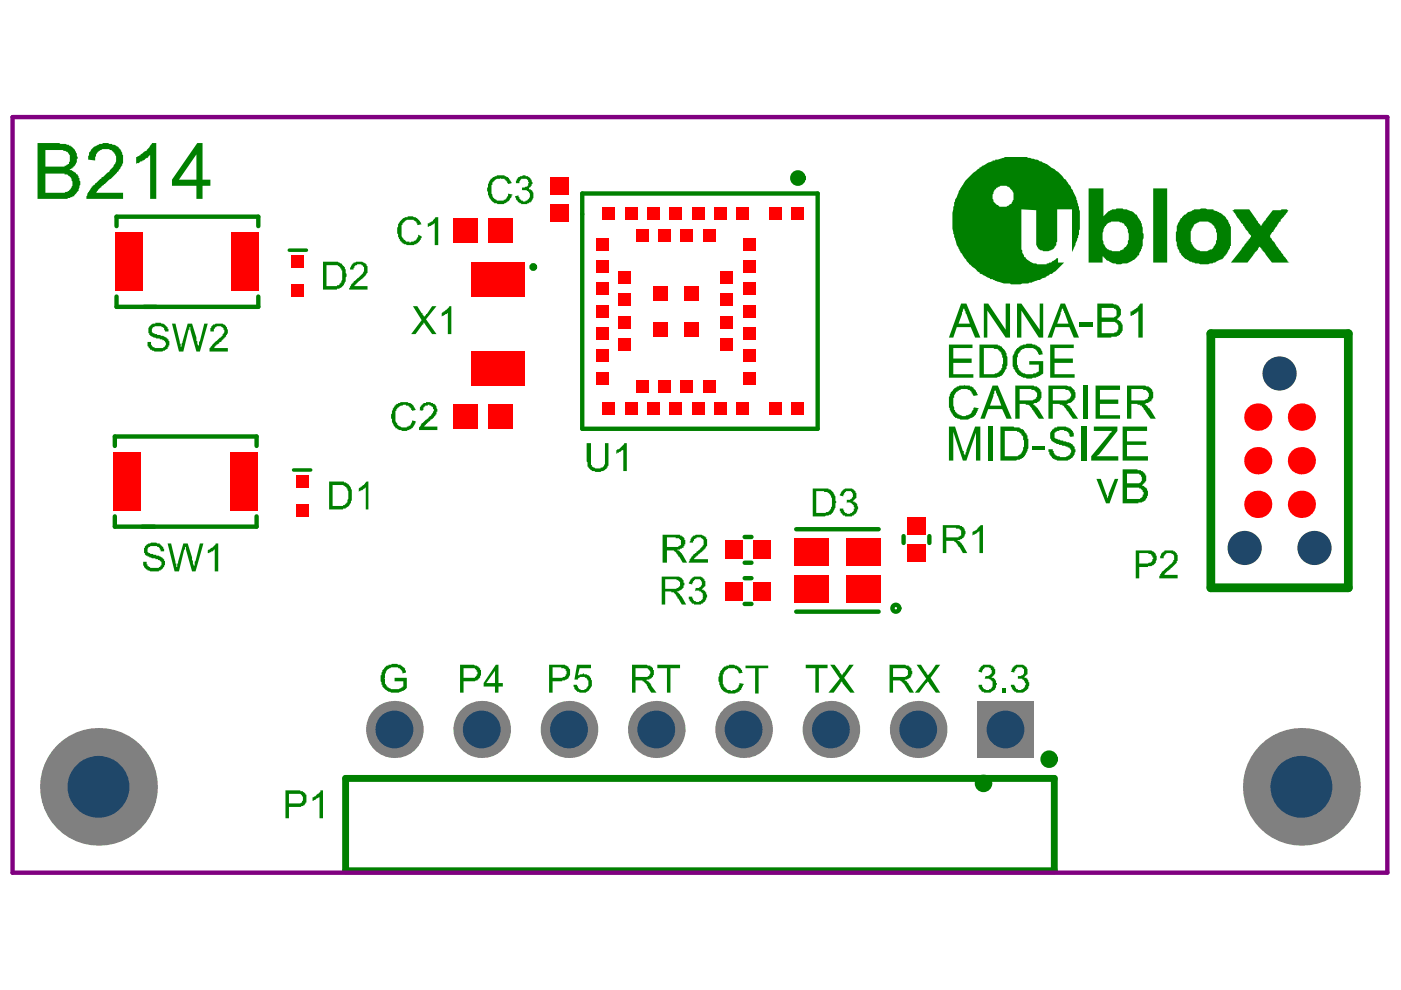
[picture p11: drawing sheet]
<svg xmlns="http://www.w3.org/2000/svg" width="297mm" height="210mm" viewBox="0 0 297 210" stroke-linecap="round" stroke-linejoin="round" font-family="sans-serif">
<g fill="none" stroke="#008000" stroke-width=".93">
<path d="M24.7 47.9v-2h30.1v2M123.4 41h50v49.9h-50zM24.7 62.9v2.2h30.1v-2.2M24.3 94.6v-2.1h30.1v2.1M24.3 109.5v2.2h30.1v-2.2M157.9 113.8h1.4M157.9 119.3h1.4M168.8 112.2h17.5M191.6 113.7v1.4M197 113.7v1.4M157.9 128h1.4M157.9 122.6h1.4"/>
<path d="M168.8 129.7h17.5"/>
</g>
<path d="M256.7 70.7h29.2v53.9h-29.2z" fill="none" stroke="#008000" stroke-width="1.9"/>
<path d="M73.3 165h150.2v19.6h-150.2z" fill="none" stroke="#008000" stroke-width="1.5"/>
<path d="M61.3 53h3.7M62.2 99.6h3.7" fill="none" stroke="#008000" stroke-width=".74"/>
<g fill="#008000">
<path d="M208.6 64.4h.9l3.7 5.5v-5.5h.9v7.2h-.9l-3.9-5.8v5.8h-.7z"/>
<path d="M215.6 64.4h1l3.8 5.5v-5.5h.8v7.2h-.9l-3.7-5.8v5.8h-1z"/>
<path d="M229 68.4h2.7v1h-2.7z"/>
<path d="M239.7 66h.4v-.2l1.1-.5 .5-.9h.6v7.2h-.9v-5.6l-.4 .2v.2l-.6 .2v.2h-.3v.2h-.4z"/>
<path d="M201.2 73.1h5v.7h-4.1v2.2h3.9v.9h-3.9v2.4h4.3v.8h-5.2z"/>
<path d="M215.4 74l1-.6v-.2l1.1-.1a1.95 1.95 0 0 1 1.6 0h.4v.1h.4v.2l.5 .2 .8 1.5-.9 .2-.2-.4a1.78 1.78 0 0 0-2.3-1.1l-1.1 .2v.2l-.5 .3v.2a.7 .7 0 0 0-.4 .9l-.2 .2v1.5l.4 .9a2.47 2.47 0 0 0 2.4 1.1l1.3-.1v-.2l.6-.2v-1.5h-2.1v-.7h3v2.6l-.8 .5-.7 .2v.2h-.7a1.95 1.95 0 0 1-1.7 0h-.4l-1.1-.6-.9-1.4a6 6 0 0 1 0-3z"/>
<path d="M222.7 73.1h5v.7h-4.1v2.2h3.9v.9h-3.9v2.4h4.2v.8h-5.1z"/>
<path d="M202.1 82.5l.8-.4v-.2h.3l.2-.2h.9l.2-.1v.1h1.1v.2l.8 .2v.2l.5 .6 .4 .9-.9 .2-.4-.8a1.72 1.72 0 0 0-2.4-.5l-.6 .2v.1l-.5 .4-.2 .4v.5h-.2v1.7l.2 .4v.5h.2v.2a2.41 2.41 0 0 0 2.2 1.1l.4-.2a1.31 1.31 0 0 0 1.1-1.1h.2v-.3l.2-.2 .9 .2v.1h-.2a2.28 2.28 0 0 1-1.9 2.1l-.1 .2h-1.7l-.7-.4h-.4l-.4-.6a4.5 4.5 0 0 1-.5-4.6z"/>
<path d="M229.7 81.7h.9v7.1h-.9z"/>
<path d="M232.3 81.7h5.2v1h-4.3v2h3.9v.9h-3.9v2.4h4.3v.8h-5.2z"/>
<path d="M201.2 90.4h1.3l1.7 5.2h.1v.6l.2 .3 .2-.1 .2-1 1.8-5h1.2v7.3h-1v-6l-2 6h-.7l-2.1-6.1v6.1h-.9z"/>
<path d="M209.5 90.4h.9v7.3h-.9z"/>
<path d="M219 94.7h2.5v.7h-2.5z"/>
<path d="M222.8 91.4l.6-.4v-.2a3.9 3.9 0 0 1 3.7 .2l.2 .4h.2v.3h.2v.8h.1l-.9 .2v-.2h-.2v-.6h-.2l-.3-.5h-.4a1.49 1.49 0 0 0-1.5 0l-.3 .2a.83 .83 0 0 0-.4 1.1l.2 .3 3.3 1 .4 .5 .3 .2v.6h.2v.5l-.3 .7a2.26 2.26 0 0 1-2.6 1.2h-1l-.1-.2h-.4v-.2h-.4l-.5-.9h-.2l-.2-1.1h.9v.3h.2v.4l.4 .5 .3 .2h.6v.2h.2a1.78 1.78 0 0 0 2.2-1.1v-.4l-.4-.5h-.3v-.2h-.4l-.2-.2h-.5l-.2-.2h-.6v-.2h-.5v-.1h-.2a1.78 1.78 0 0 1-1.1-2.3z"/>
<path d="M229.3 90.4h1.1v7.3h-1.1z"/>
<path d="M231.9 90.4h5v1l-3.9 5-.5 .3h4.6v1h-5.7v-1l4.4-5.3h-3.9z"/>
<path d="M238 90.4h5.2v1h-4.3v2.2h4.1v.7h-4.1v2.4h4.5v1h-5.4z"/>
<path d="M19.2 31.8l.8-.7 .5-.2a3.3 3.3 0 0 1 3.4-.2h.3l.8 .4 .2 .3 .3 .2 .4 .8a4 4 0 0 1-.4 3.3l-1.8 2-1.5 1.3h-.2v.2l-.3 .2-1.3 1.5h5.7v1.3h-7.8l.2-1.1 .2-.4h.2l.5-1.1h.2l.2-.4 .4-.2v-.2h.2l.9-.9h.2l.2-.4h.1a12 12 0 0 0 2.6-2.9 2.38 2.38 0 0 0-.2-2.2l-.5-.4v-.2l-.9-.2a2 2 0 0 0-2.4 1.3l-.2 .4v.7l-1.5-.2v-.7l.2-.2a.7 .7 0 0 1 .3-.9z"/>
<path d="M28.9 33.3l.9-.4v-.2l.7-.5 .6-.2 1.1-1.7h.9v11.9h-1.3v-9.3l-.3 .2-.2 .4-.6 .2v.1l-.5 .2v.2a.59 .59 0 0 0-.8 .4h-.3l-.2 .2z"/>
<path d="M232.5 101.5h.9l1.1 3.4h.2v.5l.2 .2 .2-.9 1.3-3.2h.7l-1.9 5.2h-.7z"/>
<path d="M122.3 140.9h3v.8h-2.4l-.4 1.5h.4v-.2a2.01 2.01 0 0 1 2.4 .9l.2 .6a2.07 2.07 0 0 1-1.1 2.2 1.88 1.88 0 0 1-2.8-1.3v-.2h.7l.4 .9h.2a1.06 1.06 0 0 0 1.7-.5l.1-.4a1.21 1.21 0 0 0-.3-1.3v-.2h-.4v-.2h-.2a1 1 0 0 0-1.3 .6h-.7z"/>
<path d="M152.7 142.2h.2l.4-.5a.59 .59 0 0 1 .7-.4v-.2h.5v-.2h.4a2.66 2.66 0 0 1 2.4 1.3l.2 .4-.7 .2-.6-.9h-.4v-.2h-.5a1.22 1.22 0 0 0-1.3 .3h-.2l-.4 .6a5.9 5.9 0 0 0 0 3l.6 .3 .2 .4h.3a1.73 1.73 0 0 0 2.1-.7l.2-.8 .9 .2v.2h-.2v.4h-.2v.3h-.2v.4l-.5 .4a3.1 3.1 0 0 1-3 0 2.39 2.39 0 0 1-1.1-2.1 1.57 1.57 0 0 1 0-1.4z"/>
<path d="M158.1 141.1h4.8v.6h-2.1v5.3h-.7v-5.3h-2z"/>
<path d="M170.8 140.9h4.7v.8h-1.9v5.2h-.7v-5.2h-2.1z"/>
<path d="M176 140.9h.9l1.5 2.3h.2l.2-.6h.2l1.1-1.7h.9l-2 2.8 2.2 3.2h-.9l-1.9-2.4-1.6 2.4h-1.2l2.5-3z"/>
<path d="M207.7 141.7h.2l.1-.4a1.38 1.38 0 0 1 1.5-.4h.6v.2h.3l.4 .6a1.49 1.49 0 0 1 0 1.5h-.2l-.3 .5a.56 .56 0 0 1 .7 .6h.2v.5h.2v.4h-.2v.2a.99 .99 0 0 1-.8 1.1 1.38 1.38 0 0 1-1.4 .4l-.8-.2-.2-.4-.3-.2v-.4h-.2v-.5h.7l.2 .7 .4 .2a.93 .93 0 0 0 1.1 0l.4-.2 .1-.5a.83 .83 0 0 0-.3-1.1v-.2l-.4-.2h-.9l.2-.6h.5l.6-.3a.92 .92 0 0 0 0-1.1v-.2h-.2a1.21 1.21 0 0 0-1.3 0l-.4 .5v.4l-.7-.2z"/>
<path d="M212.5 145.9h.7v1h-.7z"/>
<path d="M214.7 141.5l.6-.4a1.74 1.74 0 0 1 2.5 .9 .83 .83 0 0 1-.3 1.2l-.2 .3h-.2l.2 .2h.4l.3 .8a1.21 1.21 0 0 1 0 1.2l-.2 .4a2.16 2.16 0 0 1-2.5 .6l-.6-.4-.4-.7v-.4h.8l.3 .9h.2a.93 .93 0 0 0 1.1 0l.6-.4v-.3l.2-.2v-.4h-.2v-.3h-.2v-.2a1.22 1.22 0 0 0-1.3-.4v-.6h.8v-.1h.3v-.2a1.21 1.21 0 0 0 0-1.3l-.3-.2a.83 .83 0 0 0-1.2 .4h-.1v.3h-.2v.4l-.8-.2z"/>
<path d="M81.1 142h.2l.3-.5a.59 .59 0 0 1 .8-.4v-.2h.5a1.95 1.95 0 0 1 1.7 0h.4v.2l.9 .6 .2 .9-.8 .2v-.2a1.78 1.78 0 0 0-2.2-1.1l-1.1 .5-.2 .8h-.2v.9l-.2 .2h.2a1.84 1.84 0 0 0 1.5 2.2h.6a2.3 2.3 0 0 0 1.6-.4v-.1h.2v-1.1h-1.8v-.8h2.6v2.2l-.4 .2v.2l-.9 .4a3.2 3.2 0 0 1-3.7-1l-.2-.1v-.4h-.2v-.6l-.2-.1v-1.3h.2z"/>
<path d="M139.4 140.9h4.8v.8h-2.1v5.2h-.7v-5.2h-2z"/>
<path d="M194.3 140.9h1l1.4 2.3 .4-.6h.2l1.1-1.7h.9l-2 2.8 2 3.2h-.9l-1.7-2.4-1.8 2.4h-.9l2.4-3z"/>
<path d="M178.4 104.1l.6-.3a1.72 1.72 0 0 1 2.4 .5l.2 .4a.83 .83 0 0 1-.4 1.1l-.4 .5a.93 .93 0 0 1 1 1l.1 .2v.5h-.1a.99 .99 0 0 1-.8 1.1v.2h-.4v.2h-1.4v-.2h-.4l-.4-.5h-.2v-.4h-.1v-.6h.7a1.11 1.11 0 0 0 1.7 1l.5-.4v-.6h.2v-.2l-.2-.1v-.4h-.2l-.2-.4-.3-.2h-.8v.2v-.7h.8v-.2a.88 .88 0 0 0 .5-1.1 .88 .88 0 0 0-1.1-.6h-.4l-.1 .4h-.2l-.2 .7-.7-.1z"/>
<path d="M246.2 117.4l.5-.3a.83 .83 0 0 1 1.1-.4h1v.2h.3v.2h.2a2.18 2.18 0 0 1-.7 3.1l-1.1 .9-.6 .6v.2h2.8v.7h-3.9v-.5h.2v-.4h.2l.2-.6 1.1-.7v-.2l.3-.2v-.1l.6-.4 .4-.6a1.49 1.49 0 0 0 0-1.5h-.4v-.1h-.2a.83 .83 0 0 0-1.1 .3h-.2l-.2 .8h-.7v-.6h.2z"/>
<path d="M66.3 169.1l.5-.2 .6-.6h.2v-.2l.3-.2v-.3h.6v5.9h-.8v-4.6v.2l-.5 .1-.8 .6h-.1z"/>
<path d="M87.5 64.9h1l1.5 2.2 .3-.5h.2l1.1-1.7h.9l-2.2 2.8 2.2 3.1h-.9l-1.6-2.4h-.2v.4h-.2l-1.5 2h-.9l2.2-2.9z"/>
<path d="M93.7 66.4l1.1-.7v-.2h.1l.4-.6h.4v5.9h-.8v-4.6l-.1 .4h-.4v.2l-.7 .3z"/>
<path d="M124.4 94h.9v4.6h.2v.4h.2a1.91 1.91 0 0 0 1.6 .3v-.2a.56 .56 0 0 0 .8-.5l.2-.2v-4.4h.7v3.7a1.92 1.92 0 0 1-1.3 2.2h-.2a1.95 1.95 0 0 1-1.6 0 1.27 1.27 0 0 1-1.2-.9h-.1v-1l-.2-.2z"/>
<path d="M130.7 95.4h.2v-.1a.76 .76 0 0 0 .9-.6l.5-.6v-.1h.6v5.9h-.7v-4.6v.1h-.4l-.2 .4-.7 .2v.2h-.2z"/>
<path d="M31.6 69.2h.2v-.2l.6-.4h.5v-.2h.4a2.41 2.41 0 0 1 2.2 1.1v.2h.2v.6h-.7l-.2-.8h-.2v-.1h-.4v-.2h-1.4v.2h-.4a1.21 1.21 0 0 0 0 1.3h.4v.1h.5v.2h.8v.2h.5l1.1 .7v.4h.2v.9h-.2v.4h-.2v.4l-.3 .2a3.9 3.9 0 0 1-3 .2v-.2h-.4l-.2-.4a1.21 1.21 0 0 1-.3-1.3h.7v.6l.4 .5h.4v.2h.9a1 1 0 0 0 1.3-.6h.2v-.5l-.4-.6h-.4v-.2h-.5v-.1h-.8l-.3-.2a1.49 1.49 0 0 1-1.2-2.2z"/>
<path d="M36.5 68.6h.7l.9 4.3h.2v.7l.2-.2v-.5l.2-.2 1.1-4.1h.9l.9 3v.7h.2l.2 1.3 1.3-5h.8l-1.7 5.9h-.8l-1.3-4.6v-.5h-.1v.5h-.2l-1.1 4.6h-1z"/>
<path d="M44.8 69.2h.2l.2-.4h.3a1.85 1.85 0 0 1 2.6 .7 1.57 1.57 0 0 1 0 1.5h-.2v.4h-.1v.2l-.6 .3-.4 .6h-.2l-.1 .4-.6 .2v.1h-.2l-.4 .6h3v.7h-3.9v-.7h.2l.4-.7 .3-.2 .4-.6 1.1-.7 .2-.4h.2v-.4h.2l.2-.3v-.6h-.2v-.2a1.13 1.13 0 0 0-1.1-.5 1.13 1.13 0 0 0-1 .7v.4h-.9h.2v-.8h.2z"/>
<path d="M30.7 115.8h.2v-.2l.6-.4h.3a1.95 1.95 0 0 1 1.7 0h.4v.2h.2l.3 .6h.2v.3h.2v.6h-.7l-.2-.7h-.2v-.2h-.4v-.2h-1.5v.2h-.3a1.21 1.21 0 0 0 0 1.3h.3v.1h.6l.2 .2h.5v.2h.6l.7 .4 .2 .4h.2v.3h.2v.6a1.93 1.93 0 0 1-1.9 1.6h-.2a2.22 2.22 0 0 1-2.5-1.4v-.6h.7v.6h.2v.3h.2a1.38 1.38 0 0 0 1.4 .4h.8v-.2l.4-.2a.92 .92 0 0 0 0-1.1h-.2v-.2h-.4v-.1l-1.3-.2-.2-.2h-.4v-.2h-.3v-.2h-.4v-.2h-.2v-.3h-.2v-1.1h.2z"/>
<path d="M35.5 115.2h.8l.9 4.3h.2v.7h.2v-.7h.2l1.1-4.3h.9l.9 3 .4 2 1.3-5h.7l-1.6 5.9h-.8l-1.3-4.6v-.5h-.2v.5h-.1l-1.2 4.6h-.9z"/>
<path d="M44.1 116.7l.9-.5 .7-.8v-.2h.6v5.9h-.8v-4.6l-.3 .2v.2h-.4v.2h-.4v.2h-.3z"/>
<path d="M146.4 122.8l.6-.4a1.72 1.72 0 0 1 2.4 .6l.2 .4a.83 .83 0 0 1-.4 1.1l-.4 .5h.4l.4 .6h.1v.4l.2 .1v.6h-.2a.99 .99 0 0 1-.7 1.1v.2h-.4v.2h-1.5v-.2h-.3l-.4-.6h-.2v-.3h-.2v-.6h.8a1.11 1.11 0 0 0 1.6 .9l.6-.3v-.6l.2-.2h-.2v-.5h-.2l-.2-.4h-.3v-.2h-.8l-.2 .2 .2-.7h.8v-.2a.88 .88 0 0 0 .5-1.1 .88 .88 0 0 0-1.1-.6h-.4l-.2 .4h-.1l-.2 .7-.8-.2z"/>
<path d="M146.6 113.9h.2v-.2a2.78 2.78 0 0 1 2.8 0v.2h.1v.4h.2v.6a1.21 1.21 0 0 1-.3 1.3l-.4 .5-1.1 .7-.4 .6-.6 .4v.2h3v.7h-4.1l.2-.7h.2l.2-.6h.2l.3-.6 .6-.3v-.2l.7-.4 .4-.5a1.31 1.31 0 0 0 0-1.9h-.2v-.2a1.22 1.22 0 0 0-1.3 .4h-.2v.4h-.1v.3h-.8z"/>
<path d="M206.2 112.8l.2-.2a1.46 1.46 0 0 0 1.1-.9h.2l.2-.4h.5v6h-.7v-4.7l-1.5 1z"/>
<path d="M74.6 56h.2v-.1a2.78 2.78 0 0 1 2.8 0v.1h.1v.4h.2v.6a1.21 1.21 0 0 1-.3 1.3v.1l-.4 .2-.4 .6-.7 .4-.4 .5h-.2l-.4 .6h2.8v.7h-3.9l.2-.7h.2v-.4h.2l.2-.4h.2v-.2l1.3-1.1a1.72 1.72 0 0 0 .9-1.6v-.4h-.2v-.2a1.15 1.15 0 0 0-1.5-.2l-.4 .2-.1 .7h-.8v-.3z"/>
<path d="M76.1 103.6l1.1-.8v-.1h.2a.65 .65 0 0 1 .7-.6v5.9h-.5v-4.6l-.4 .2a.59 .59 0 0 1-.8 .3v.2h-.3v.2z"/>
<path d="M104 37.9l.9-.5h.4v-.2h1.7v.2h.4v.1h.3v.2h.2l.6 1.1-.8 .2v-.2h-.2v-.3l-.5-.4v-.2h-.8l-.1-.2v.2h-.8l-.5 .4v.2h-.2a3.9 3.9 0 0 0 0 3.3v.2l.3 .2a1.38 1.38 0 0 0 1.5 .3h.4v-.1h.4v-.2h.2l.1-.6h.2v-.5l.9 .1v.2h-.1a.58 .58 0 0 1-.4 .8l-.4 .5-.3 .2a2.38 2.38 0 0 1-2.3 .2 1.27 1.27 0 0 1-1.1-.9h-.2l-.2-.4v-.4h-.1v-.5a1.21 1.21 0 0 1 0-1.3v-.6z"/>
<path d="M109.6 37.9h.2l.1-.4 .6-.1a1.7 1.7 0 0 1 2.2 .9l.2 .7h-.2v.4h-.2l-.3 .5h-.2h.2v.2a1.01 1.01 0 0 1 .9 1.3v.6l-.4 .7h-.2v.2h-.3v.2h-.4v.2h-1.3v-.2h-.4v-.2h-.2l-.1-.4-.4-.1-.2-.8 .7-.2 .2 .8h.2l.2 .3h.4v.2h.5v-.2h.4v-.1a1.08 1.08 0 0 0 .5-1.3 1.08 1.08 0 0 0-1.1-.8h-.5v-.5l1.1-.2v-.2h.2v-.6h.2v-.1h-.2a.75 .75 0 0 0-.3-.8 .75 .75 0 0 0-.8 0h-.4v.2h-.2l-.2 .7h-.7v-.5h.2z"/>
<path d="M83.7 86l.5-.4a3.2 3.2 0 0 1 3.3 .2l.6 1.1-.7 .2v-.2h-.2v-.3h-.2l-.4-.6h-.5v-.2l-1.1 .2a2.16 2.16 0 0 0-1.2 2.4v.9l.2 .2a1.78 1.78 0 0 0 2.3 1.1v-.2h.3v-.1h.4l.4-.8v-.4l.9 .2h-.2l-.2 .8a2.66 2.66 0 0 1-2.4 1.3h-.4v-.2h-.5l-.4-.2v-.2h-.4v-.2a2.11 2.11 0 0 1-.7-1.6 1.49 1.49 0 0 1 0-1.5l.2-.9h.2z"/>
<path d="M89.2 86l.4-.2 .2-.4h.3a1.49 1.49 0 0 1 1.5 0h.2v.2h.4l.3 .6v.4l.2 .1-.2 1.2h-.1l-.6 .9-.6 .2v.1l-.5 .4-.4 .6h-.2v.2l-.3 .1h2.9v.8h-3.9v-.2a.58 .58 0 0 1 .4-.7l.2-.6 1.1-.7v-.2h.2l.2-.4 .5-.4v-.1h.2l.4-.8-.2-.7-.4-.2v-.2h-.3v-.2h-.4v.2h-.6v.2l-.3 .2v.5h-.2v.2l-.8-.2h.2v-.5z"/>
<path d="M84.6 47.2h.2a1.56 1.56 0 0 1 1.6-1.1v-.2h.4a2.66 2.66 0 0 1 2.4 1.3l.2 .3-.9 .2v-.4h-.2v-.3h-.2a1.38 1.38 0 0 0-1.5-.4h-.3l-.2 .2a1.96 1.96 0 0 0-1 2.2v1.1l.4 .6 .6 .3v.2h.7v.2h.2l.2-.2h.5v-.2h.4l.4-.7h.2v-.5l.7 .3a2.29 2.29 0 0 1-2.8 1.9h-.3l-.8-.4a2.41 2.41 0 0 1-1.1-1.8v-.2h-.2v-1.3l.2-.2v-.6z"/>
<path d="M90.7 47.3h.4v-.1l.5-.2 .8-.9h.5v5.9h-.7v-4.7l-.8 .4v.2h-.3l-.2 .2h-.2z"/>
<path d="M204.3 65.1v.4l-.1 .2v.3l-.2 .2v.4l-.8 2h2.4zM203.8 64.4h1.1l3 7.2h-1.2l-.9-2.2h-2.9l-.8 2.2h-.9z"/>
<path d="M225.3 65.1v.4l-.2 .2v.3l-.2 .2v.4l-.8 2h2.4zM224.9 64.4h.9l3 7.2h-1.1l-1-2.2h-2.9l-.8 2.2h-.9z"/>
<path d="M233.6 65.3v2h2.6l.2-.2a.83 .83 0 0 0 .3-1.1l-.2-.5h-.3v-.2zM233.6 68.2v2.5h2.6l.2-.2h.3l.2-.4a1.49 1.49 0 0 0 0-1.5l-.5-.4zM232.7 64.4h3.3l.2 .1h.3a1.78 1.78 0 0 1 1.2 2.3l-.4 .5-.6 .4h.2v.2h.4v.2a1.68 1.68 0 0 1 .4 2.6 1.49 1.49 0 0 1-1.5 .7h-.6v.2h-2.9z"/>
<path d="M208.6 73.8v5.5h2.2l.9-.3 .4-.6h.2v-.3h.2v-.8l.2-.2v-1.3h-.2l-.2-1.1-.6-.3v-.2h-.1v-.2h-.8l-.2-.2zM207.7 73.1h3.9v.1a.99 .99 0 0 1 1.1 .8h.1l.2 .4a4.5 4.5 0 0 1 .6 3.1l-.2 .2v.5h-.2l-.4 .8a1.4 1.4 0 0 1-1.2 .9l-.2 .2h-3.7z"/>
<path d="M211 82.5v.4h-.2v.5l-.2 .2v.4l-.7 2h2.4l-.9-2.2v-.4h-.2zM210.4 81.7h1.2l2.9 7.1h-1.1l-.9-2.1h-3l-.7 2.1h-.9z"/>
<path d="M216.2 82.5v2.4h2.8l.7-.4v-.3h.2a.83 .83 0 0 0-.4-1.2l-.2-.3h-.5l-.2-.2zM215.3 81.7h3.8l.4 .2a1.21 1.21 0 0 1 1.1 1.1h.2v.2a1.7 1.7 0 0 1-1.3 2.2l-.7 .2 .5 .2 .2 .4 .4 .2v.2h.2l1.3 2.2h-1.1l-1.5-2.2a1.45 1.45 0 0 0-1.3-.8v-.2h-1.3v3.2h-.9z"/>
<path d="M223.2 82.5v2.4h3v-.2a1.01 1.01 0 0 0 .9-1.3h-.2v-.4h-.2l-.2-.3h-.5l-.2-.2zM222.3 81.7h3.9l.3 .2h.6v.2a1.96 1.96 0 0 1 .9 2.2h-.2v.4l-.3 .2-.2 .4-1.3 .3 .9 .6 1.7 2.6h-1.1l-1-1.5-.3-.2-.2-.5h-.2v-.2h-.2l-.3-.6h-.6v-.2h-1.5v3.2h-.9z"/>
<path d="M239.9 82.5v2.4h2.7l.8-.4v-.2a1.21 1.21 0 0 0 0-1.3h-.2l-.2-.3h-.5l-.2-.2zM238.9 81.7h3.9l.4 .2a1.21 1.21 0 0 1 1.1 1.1h.2v1.3l-.2 .4h-.2v.4h-.3v.2l-1 .3h-.3l.5 .2 .4 .6 .4 .2 1.3 2.2h-1.2l-1.8-2.8h-.4v-.2h-.5v-.2h-1.3v3.2h-1z"/>
<path d="M213 91.4v5.3h1.7a1.85 1.85 0 0 0 2.2-1.4v-.4l.2-.2v-1.3l-.2-.2v-.7h-.2v-.2h-.1v-.4h-.2a.59 .59 0 0 0-.8-.3v-.2zM212.1 90.4h2.8l.4 .2a1.22 1.22 0 0 1 1.3 .4h.3v.2h.2l.2 .5 .4 .2 .1 .8a5 5 0 0 1-.5 4h-.2l-.2 .4-.3 .2-.4 .2h-.6l-.2 .2h-3.3z"/>
<path d="M9.6 31.8v3.5h4.1v-.2h.4v-.1l.5-.2v-.2a1.74 1.74 0 0 0-.9-2.6l-.4-.2zM9.6 36.8v4.1h4.1l.9-.4 .4-.6a1.85 1.85 0 0 0 0-2.2l-.2-.3h-.2a.7 .7 0 0 0-.9-.4v-.2zM8 30.3h4.6l.2 .2h.3a3.2 3.2 0 0 1 3 1.7l.2 .3v.6l.2 .2v.4h-.2v.7l-.4 .7-.4 .2-.1 .4-.6 .2v.2l.7 .1v.2l.6 .2v.2l.4 .2 .2 .7h.1v.4a1.57 1.57 0 0 1 0 1.5l-.1 .9-.4 .2-.6 .9-.7 .2a3.6 3.6 0 0 1-2.2 .4h-4.8z"/>
<path d="M41.6 32.7l-3.7 5.4h3.7zM41.8 30.3h1.1v7.8h1.7v1.3h-1.7v2.8h-1.3v-2.8h-5.1v-1.3z"/>
<path d="M238.9 100.4v2.1h1.9a.93 .93 0 0 0 1.3-.8v-.2a1.02 1.02 0 0 0-1.3-1.1zM238.9 103.4v2.4h1.9a1.32 1.32 0 0 0 1.5-.6v-.3h.2v-.6h-.2v-.4l-.4-.1v-.2h-.4v-.2zM238 99.5h3.2v.2h.7v.2h.2a1.65 1.65 0 0 1 .7 2.2v.2h-.2l-.1 .4-.4 .1 .9 .6a2.06 2.06 0 0 1-.2 2.6v.2l-.7 .3h-.7v.2h-3.4z"/>
<path d="M117.2 141.5v2.2h1.6a1.12 1.12 0 0 0 1.1-.5 1.12 1.12 0 0 0 0-1.2v-.1l-.3-.2h-.6v-.2zM116.4 140.9h2.4a2.3 2.3 0 0 1 1.7 .4v.2a1.37 1.37 0 0 1 .4 1.5l-.2 .5a1.49 1.49 0 0 1-1.5 .8v.2h-2v2.4h-.8z"/>
<path d="M98.3 141.7v2h1.5a.83 .83 0 0 0 1.1-.4h.2v-.3h.1v-.6h-.1v-.4h-.2l-.2-.3zM97.5 140.9h3l.4 .2a1.54 1.54 0 0 1 .9 2.2v.4l-.6 .4v.2h-.3l-.2 .2h-2.4v2.4h-.8z"/>
<path d="M104.9 142.2l-1.8 2.6h1.8zM105.1 140.9h.6v3.9h.9v.8h-.9v1.3h-.8v-1.3h-2.4v-.8z"/>
<path d="M210.8 40.3l-.2 .6a2.19 2.19 0 0 0 .7 2.5 2.19 2.19 0 0 0 2.7 .1 2.28 2.28 0 0 0 .7-3l-.2-.2a2.03 2.03 0 0 0-2.9-.5h-.2l-.2 .3zM234.3 47.9a4.6 4.6 0 0 0 0 4.4 3.4 3.4 0 0 0 3.9 .6l.2-.4a1.49 1.49 0 0 0 .7-1.5l.2-.1v-1.3l-.2-.6a1.45 1.45 0 0 0-.7-1.3v-.2a3.6 3.6 0 0 0-3.5-.2l-.4 .6zM253.2 47.5l-.4 1h-.2a7.5 7.5 0 0 0 0 3.3h.2v.2a2.93 2.93 0 0 0 3.2 1.3l.5-.4a.56 .56 0 0 0 .8-.6l.3-.3 .2-.6a4 4 0 0 0-.3-3.3 2.54 2.54 0 0 0-2.6-1.1h-.6zM204.7 38.3l1.7-1.7 1.3-.9v-.2l.5-.2v-.2l1.5-.7 .7-.2v-.2h.6v-.2h.6l1.2-.3 .2-.2h4.8v.2l2.1 .3 .5 .4h.4l1.9 1.1a11 11 0 0 1 3.8 3.7 11.3 11.3 0 0 1 2.3 5.4l.2 .4v2.9a9.5 9.5 0 0 1-1 3.9v.4l-.7 1.4v-9h-3.2v6.8l-.1 .4a.58 .58 0 0 1-.4 .7l-.2 .4a2.94 2.94 0 0 1-3.1 .2l-.6-.9v-7.4l-3.1-.2v8.5l.1 .2v.5l.4 .8 .4 .2v.1l.5 .4v.2l1.1 .6h.4a3.8 3.8 0 0 0 3.7-.6l.6-.2 .3-.5v.1h.2v1h1.3l-1.8 1.8-.8 .6h-.3l-.4 .3-.6 .2v.2l-.7 .2-.6 .4-1.4 .3-.2 .2h-.6l-.2 .2h-1.3l-.3 .2h-2.1l-.2-.2h-.5a3.9 3.9 0 0 1-2.4-.5l-.8-.4h-.5v-.2l-2-.9-.2-.4-.6-.2v-.2a11.1 11.1 0 0 1-3.5-4l-.7-1.3-.2-.8a12.3 12.3 0 0 1-.8-4.8v-1.3l.6-2.7 1.3-2.8h.2zM261.3 44.6l.4-.2h3.2l2.4 3.5h.2l.1-.6h.2v-.1l2.1-2.6h1.6l.2-.2h1.1l.4 .2-.6 .9-.3 .2-.4 .5a.58 .58 0 0 0-.4 .8l-.3 .2-1.9 2.7a.58 .58 0 0 0 .4 .8l1.3 2h.2l1.4 2.2h.2l.2 .6 .4 .2h-3.7l-2.6-3.4h-.2l-.2 .6-.7 .7v.2h-.2v.2l-1.3 1.7h-3.5l2.7-3.5 .6-1h.2l.5-.9h.2a.76 .76 0 0 0-.5-.9l-1-1.5h-.1v-.4l-.4-.2zM244.5 39.9h3v15.8h-3zM250.2 46.4l1.3-1.1a1.21 1.21 0 0 1 1.1-.5 1.91 1.91 0 0 1 1.7-.4 2.07 2.07 0 0 1 1.9 0h1.1v.2l1.8 .7v.2h.2v.2l.6 .4 .5 .7v.4h.2v.3h.2v.4l.2 .2v2.2a4 4 0 0 1-.8 3.1l-.3 .8-.4 .2a.99 .99 0 0 1-.9 .7l-.8 .4a5.9 5.9 0 0 1-4 .4h-.2a5.1 5.1 0 0 1-3.4-2.3l-.5-1.1a7.6 7.6 0 0 1-.2-4 2.96 2.96 0 0 1 .7-1.9zM230.8 39.9h3.1v6l.8-.8a2.17 2.17 0 0 1 1.8-.7 1.46 1.46 0 0 1 1.7 0 3.9 3.9 0 0 1 3.7 2.9h.2l.2 1.9a2.32 2.32 0 0 1 0 1.8 2.54 2.54 0 0 1-.4 1.9v.4h-.2v.1a4.1 4.1 0 0 1-3.1 2.5h-.6l-.3 .1-1.7-.1-1.5-.8v-.2l-.6-.3v-.2h-.1v1.3h-3z"/>
<path d="M134.7 141.7v1.8h1.7a1 1 0 0 0 1.3-.5 .53 .53 0 0 0 .2-.5 .53 .53 0 0 0-.4-.5l-.2-.3zM134 140.9h3.1l.4 .2a.93 .93 0 0 1 .9 .9h.2v1.2h-.2v.3l-.3 .2v.2h-.4v.2h-.6l-.1 .2 .5 .2v.1l.4 .2 .2 .6 1.1 1.5h-1.1l-.8-1.2a2.61 2.61 0 0 0-1.3-1.4h-1.3v2.6h-.7z"/>
<path d="M189.3 141.7v1.8h2.6l.2-.2a.83 .83 0 0 0 .4-1.1v-.2l-.6-.3zM188.6 140.9h3.3l.2 .2h.6l.3 .6h.2v.3a.92 .92 0 0 1 0 1.2v.1a1.45 1.45 0 0 1-1.3 .8l-.1 .2 .5 .2 1.5 2.4h-.9l-.8-1.3h-.2l-.1-.6h-.2l-.4-.5-.4-.2h-1.5v2.6h-.7z"/>
<path d="M173.1 104.1v4.7h2v-.2h.5v-.2l.4-.2 .2-.4a5.3 5.3 0 0 0 0-2.7h-.2l-.4-.6h-.1v-.2h-.8v-.2zM172.3 103.6h2.2a2.21 2.21 0 0 1 2.6 2.4l.2 .3-.2 .4a2.29 2.29 0 0 1-.3 1.7l-.4 .5h-.2v.2l-1.1 .2-.2 .2h-2.6z"/>
<path d="M241.5 117.3v2.2h1.5a1.45 1.45 0 0 0 1.3-.8v-.1h.2v-.4h-.2v-.4h-.2l-.2-.4h-.3l-.2-.1zM240.8 116.7h2.4a1.46 1.46 0 0 1 1.9 .9 1.49 1.49 0 0 1 0 1.5 1.72 1.72 0 0 1-1.7 .9v.2h-1.9v2.4h-.7z"/>
<path d="M61.3 168.3v2h2.4l.3-.1v-.4h.2a1.32 1.32 0 0 0-.5-1.5zM60.5 167.6h3.2v.2h.5v.1l.4 .2a1.37 1.37 0 0 1 .4 1.5v.6h-.2l-.2 .5-.7 .2v.2h-2.6v2.4h-.8z"/>
<path d="M141 122.8v2h2.4v-.1h.4v-.2a.83 .83 0 0 0 .4-1.1l-.4-.2v-.2h-.4v-.2zM140.3 122.3h2.8a1.78 1.78 0 0 1 1.8 .9v.4h.2l-.2 1.1-.3 .1v.2l-.8 .4h-.4l.6 .4v.2h.2l1.3 2.2h-.9l-.8-1.3h-.2v-.4h-.2l-.1-.5-.4-.2v-.2h-.6v-.2h-1.3v2.8h-.7z"/>
<path d="M141.4 113.9v2.1h2.4v-.2l.6-.2v-.2a.83 .83 0 0 0-.4-1.1v-.2h-.7v-.2zM140.5 113.4h3.7v.2a.93 .93 0 0 1 .9 .9h.2v.9h-.2l-.2 .8-.7 .1v.2h-.6v.2h.4l.4 .6h.2l1.1 2h-1l-.7-1.3h-.2l-.2-.6h-.2l-.3-.5h-.2v-.2h-1.5v2.6h-.9z"/>
<path d="M200.6 111.9v2h2.6v-.2l.6-.1v-.2a.83 .83 0 0 0-.4-1.1v-.2h-.7v-.2zM199.9 111.3h3.5l.2 .2h.4l.3 .6h.2v.4l.2 .1-.2 1.1h-.2l-.3 .6h-.4v.2h-.6v.2h.4v.2l.6 .3 1.1 2.1h-.9l-.8-1.3h-.2l-.2-.6h-.1l-.4-.5h-.2v-.2h-1.7v2.6h-.7z"/>
<path d="M69.2 56.2v4.5h2.2v-.2h.4l.2-.4 .4-.2v-.2a5.3 5.3 0 0 0 0-2.7h-.2l-.2-.4a1.22 1.22 0 0 0-1.3-.4zM68.5 55.5h2.2a2.3 2.3 0 0 1 1.7 .4l.3 .5h.2v.2h.2v.4l.2 .1v.8l.2 .2-.2 1.1a2.41 2.41 0 0 1-1.1 1.8h-.2v.2h-.6v.2h-2.9z"/>
<path d="M70.5 102.8v4.5h2.2v-.2h.4v-.2l.6-.4v-.3a3.5 3.5 0 0 0-.2-2.8l-.8-.6zM69.8 102.1h3.1v.2l.8 .2v.2l.5 .3 .2 .8h.2v.5a4.1 4.1 0 0 1-.4 2.6l-.4 .6-.5 .1v.2h-.6v.2h-2.9z"/>
</g>
<g fill="none" stroke="#008000" stroke-width="1.9">
<circle cx="169.2" cy="37.8" r=".73"/>
<circle cx="208.5" cy="166.1" r=".93"/>
<circle cx="222.4" cy="161" r=".93"/>
</g>
<g fill="none" stroke="#008000" stroke-width=".93">
<circle cx="113.1" cy="56.6" r=".36"/>
<circle cx="189.9" cy="129" r=".73"/>
</g>
<circle cx="20.9" cy="166.8" r="12.4" fill="#808080"/>
<circle cx="20.9" cy="166.8" r="6.6" fill="#1f4769"/>
<circle cx="102.1" cy="154.7" r="6" fill="#808080"/>
<circle cx="102.1" cy="154.7" r="4" fill="#1f4769"/>
<circle cx="83.6" cy="154.7" r="6" fill="#808080"/>
<circle cx="83.6" cy="154.7" r="4" fill="#1f4769"/>
<circle cx="120.6" cy="154.7" r="6" fill="#808080"/>
<circle cx="120.6" cy="154.7" r="4" fill="#1f4769"/>
<circle cx="139.1" cy="154.7" r="6" fill="#808080"/>
<circle cx="139.1" cy="154.7" r="4" fill="#1f4769"/>
<circle cx="157.7" cy="154.7" r="6" fill="#808080"/>
<circle cx="157.7" cy="154.7" r="4" fill="#1f4769"/>
<circle cx="194.7" cy="154.7" r="6" fill="#808080"/>
<circle cx="194.7" cy="154.7" r="4" fill="#1f4769"/>
<path d="M207.2 148.7h12v12h-12z" fill-rule="evenodd" fill="#808080"/>
<circle cx="213.2" cy="154.7" r="4" fill="#1f4769"/>
<circle cx="176.2" cy="154.7" r="6" fill="#808080"/>
<circle cx="176.2" cy="154.7" r="4" fill="#1f4769"/>
<circle cx="278.7" cy="116.2" r="3.3" fill="#808080"/>
<circle cx="278.7" cy="116.2" r="3.6" fill="#1f4769"/>
<circle cx="271.3" cy="79.2" r="3.3" fill="#808080"/>
<circle cx="271.3" cy="79.2" r="3.6" fill="#1f4769"/>
<circle cx="263.9" cy="116.2" r="3.3" fill="#808080"/>
<circle cx="263.9" cy="116.2" r="3.6" fill="#1f4769"/>
<circle cx="275.9" cy="166.8" r="12.4" fill="#808080"/>
<circle cx="275.9" cy="166.8" r="6.6" fill="#1f4769"/>
<g fill="#f00">
<path d="M167.8 44h2.6v2.6h-2.6z" fill-rule="evenodd"/>
<path d="M163.1 44h2.5v2.6h-2.5z" fill-rule="evenodd"/>
<path d="M156.2 44h2.6v2.6h-2.6z" fill-rule="evenodd"/>
<path d="M151.5 44h2.5v2.6h-2.5z" fill-rule="evenodd"/>
<path d="M146.7 44h2.6v2.6h-2.6z" fill-rule="evenodd"/>
<path d="M142 44h2.6v2.6h-2.6z" fill-rule="evenodd"/>
<path d="M137.3 44h2.5v2.6h-2.5z" fill-rule="evenodd"/>
<path d="M132.5 44h2.6v2.6h-2.6z" fill-rule="evenodd"/>
<path d="M127.8 44h2.6v2.6h-2.6z" fill-rule="evenodd"/>
<path d="M149.1 48.7h2.6v2.6h-2.6z" fill-rule="evenodd"/>
<path d="M144.4 48.7h2.5v2.6h-2.5z" fill-rule="evenodd"/>
<path d="M139.6 48.7h2.6v2.6h-2.6z" fill-rule="evenodd"/>
<path d="M134.9 48.7h2.6v2.6h-2.6z" fill-rule="evenodd"/>
<path d="M126.4 50.5h2.6v2.5h-2.6z" fill-rule="evenodd"/>
<path d="M126.4 55.2h2.6v2.6h-2.6z" fill-rule="evenodd"/>
<path d="M126.4 64.7h2.6v2.5h-2.6z" fill-rule="evenodd"/>
<path d="M126.4 69.4h2.6v2.6h-2.6z" fill-rule="evenodd"/>
<path d="M126.4 78.9h2.6v2.5h-2.6z" fill-rule="evenodd"/>
<path d="M131.2 57.6h2.5v2.5h-2.5z" fill-rule="evenodd"/>
<path d="M131.2 67.1h2.5v2.5h-2.5z" fill-rule="evenodd"/>
<path d="M131.2 71.8h2.5v2.5h-2.5z" fill-rule="evenodd"/>
<path d="M127.8 85.4h2.6v2.5h-2.6z" fill-rule="evenodd"/>
<path d="M132.5 85.4h2.6v2.5h-2.6z" fill-rule="evenodd"/>
<path d="M137.3 85.4h2.5v2.5h-2.5z" fill-rule="evenodd"/>
<path d="M142 85.4h2.6v2.5h-2.6z" fill-rule="evenodd"/>
<path d="M146.7 85.4h2.6v2.5h-2.6z" fill-rule="evenodd"/>
<path d="M151.5 85.4h2.5v2.5h-2.5z" fill-rule="evenodd"/>
<path d="M156.2 85.4h2.6v2.5h-2.6z" fill-rule="evenodd"/>
<path d="M163.1 85.4h2.5v2.5h-2.5z" fill-rule="evenodd"/>
<path d="M167.8 85.4h2.6v2.5h-2.6z" fill-rule="evenodd"/>
<path d="M134.9 80.6h2.6v2.6h-2.6z" fill-rule="evenodd"/>
<path d="M139.6 80.6h2.6v2.6h-2.6z" fill-rule="evenodd"/>
<path d="M144.4 80.6h2.5v2.6h-2.5z" fill-rule="evenodd"/>
<path d="M149.1 80.6h2.6v2.6h-2.6z" fill-rule="evenodd"/>
<path d="M157.6 78.9h2.5v2.5h-2.5z" fill-rule="evenodd"/>
<path d="M157.6 74.2h2.5v2.5h-2.5z" fill-rule="evenodd"/>
<path d="M157.6 69.4h2.5v2.6h-2.5z" fill-rule="evenodd"/>
<path d="M157.6 64.7h2.5v2.5h-2.5z" fill-rule="evenodd"/>
<path d="M157.6 60h2.5v2.5h-2.5z" fill-rule="evenodd"/>
<path d="M157.6 55.2h2.5v2.6h-2.5z" fill-rule="evenodd"/>
<path d="M157.6 50.5h2.5v2.5h-2.5z" fill-rule="evenodd"/>
<path d="M152.8 67.1h2.6v2.5h-2.6z" fill-rule="evenodd"/>
<path d="M152.8 57.6h2.6v2.5h-2.6z" fill-rule="evenodd"/>
<path d="M145 60.7h3.1v3h-3.1z" fill-rule="evenodd"/>
<path d="M138.5 60.7h3v3h-3z" fill-rule="evenodd"/>
<path d="M138.5 68.2h3v3.1h-3z" fill-rule="evenodd"/>
<path d="M145 68.2h3.1v3.1h-3.1z" fill-rule="evenodd"/>
<path d="M126.4 60h2.6v2.5h-2.6z" fill-rule="evenodd"/>
<path d="M126.4 74.2h2.6v2.5h-2.6z" fill-rule="evenodd"/>
<path d="M131.2 62.3h2.5v2.6h-2.5z" fill-rule="evenodd"/>
<path d="M152.8 71.8h2.6v2.5h-2.6z" fill-rule="evenodd"/>
<path d="M152.8 62.3h2.6v2.6h-2.6z" fill-rule="evenodd"/>
<path d="M116.5 37.5h4v3.8h-4z" fill-rule="evenodd"/>
<path d="M116.5 43.3h4v3.8h-4z" fill-rule="evenodd"/>
<path d="M96 85.7h5.2v5.2h-5.2z" fill-rule="evenodd"/>
<path d="M103.4 85.7h5.3v5.2h-5.3z" fill-rule="evenodd"/>
<path d="M61.9 54.1h2.5v2.7h-2.5z" fill-rule="evenodd"/>
<path d="M61.9 60.3h2.5v2.6h-2.5z" fill-rule="evenodd"/>
<path d="M153.8 123.3h3.8v4h-3.8z" fill-rule="evenodd"/>
<path d="M159.6 123.3h3.8v4h-3.8z" fill-rule="evenodd"/>
<path d="M24.3 49.2h5.9v12.4h-5.9z" fill-rule="evenodd"/>
<path d="M49.1 49.2h5.8v12.4h-5.8z" fill-rule="evenodd"/>
<path d="M99.9 55.5h11.3v7.3h-11.3z" fill-rule="evenodd"/>
<path d="M99.9 74.5h11.3v7.2h-11.3z" fill-rule="evenodd"/>
<path d="M179.4 122h7.3v5.9h-7.3z" fill-rule="evenodd"/>
<path d="M168.4 122h7.3v5.9h-7.3z" fill-rule="evenodd"/>
<path d="M168.4 114h7.3v5.9h-7.3z" fill-rule="evenodd"/>
<path d="M179.4 114h7.3v5.9h-7.3z" fill-rule="evenodd"/>
<path d="M103.4 46.3h5.3v5.3h-5.3z" fill-rule="evenodd"/>
<path d="M96 46.3h5.2v5.3h-5.2z" fill-rule="evenodd"/>
<path d="M48.8 95.8h5.8v12.4h-5.8z" fill-rule="evenodd"/>
<path d="M24 95.8h5.8v12.4h-5.8z" fill-rule="evenodd"/>
<path d="M159.6 114.6h3.8v4h-3.8z" fill-rule="evenodd"/>
<path d="M153.8 114.6h3.8v4h-3.8z" fill-rule="evenodd"/>
<path d="M192.3 115.4h4v3.8h-4z" fill-rule="evenodd"/>
<path d="M192.3 109.6h4v3.8h-4z" fill-rule="evenodd"/>
<path d="M62.8 106.9h2.5v2.6h-2.5z" fill-rule="evenodd"/>
<path d="M62.8 100.7h2.5v2.7h-2.5z" fill-rule="evenodd"/>
</g>
<g fill="#f00">
<circle cx="275.9" cy="106.9" r="2.89"/>
<circle cx="266.7" cy="106.9" r="2.89"/>
<circle cx="275.9" cy="97.7" r="2.89"/>
<circle cx="266.7" cy="97.7" r="2.89"/>
<circle cx="275.9" cy="88.4" r="2.89"/>
<circle cx="266.7" cy="88.4" r="2.89"/>
</g>
<path d="M2.7 24.8h291.4v160.2h-291.4z" fill="none" stroke="#800080" stroke-width=".93"/>
</svg>
